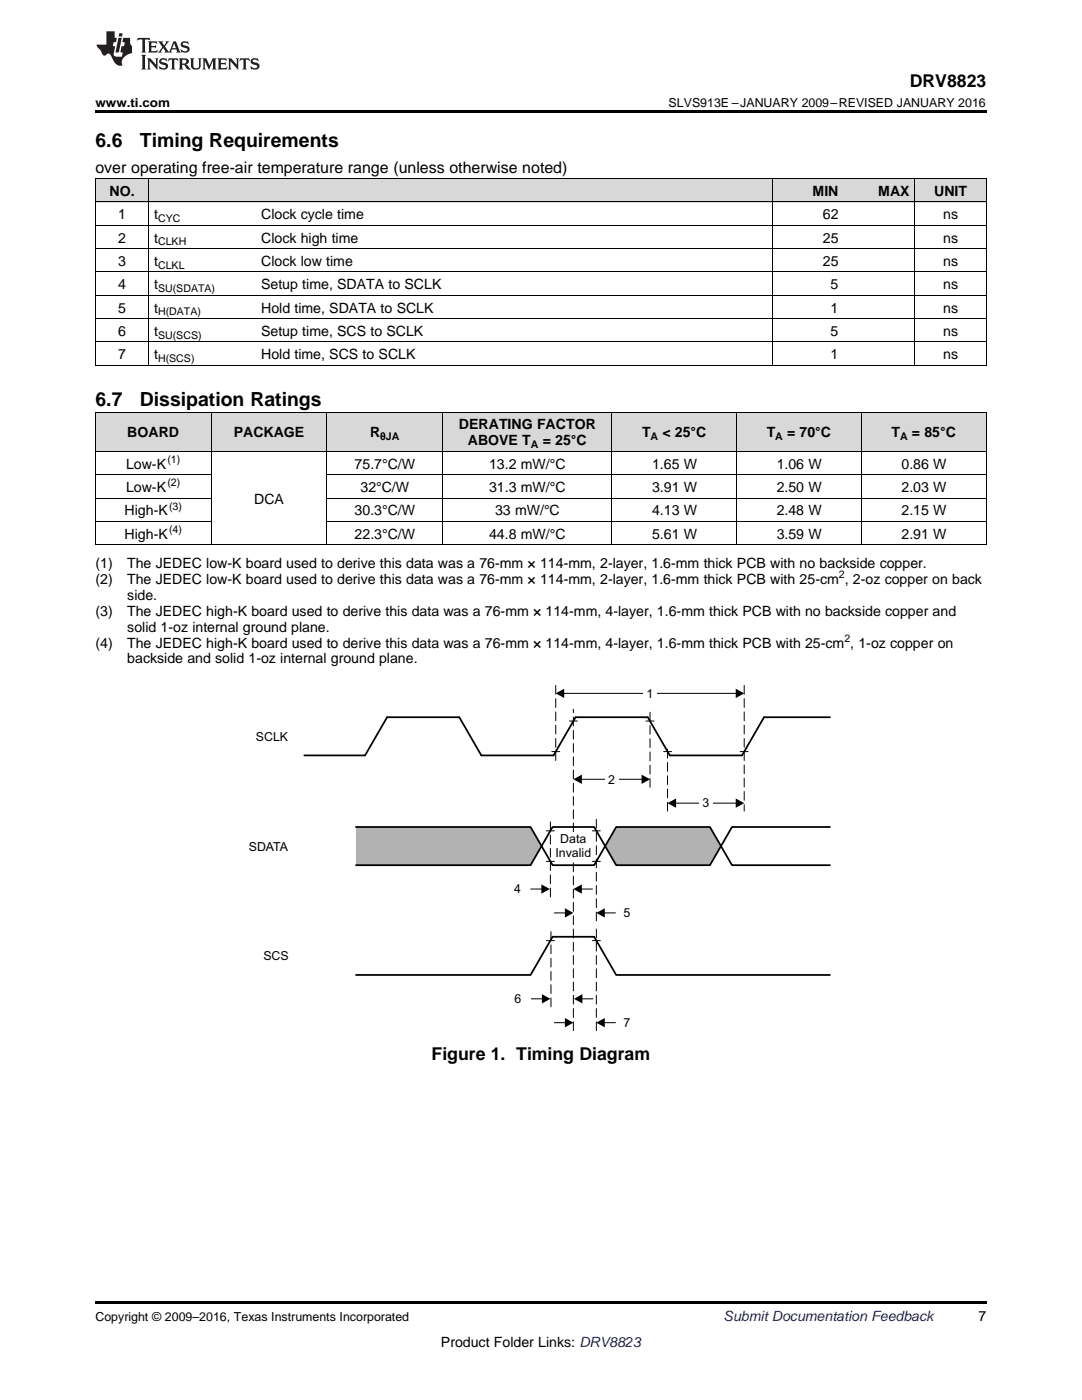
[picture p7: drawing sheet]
<svg xmlns="http://www.w3.org/2000/svg" width="216mm" height="279mm" viewBox="0 0 216 279" stroke-linecap="round" stroke-linejoin="round" font-family="sans-serif">
<defs><g id="words">
<g font-size="3.9">
<text x="19" y="29.3">6.6</text>
<text x="27.9" y="29.3">Timing Requirements</text>
<text x="19" y="81">6.7</text>
<text x="27.9" y="81">Dissipation Ratings</text>
</g>
<g font-size="3.5">
<text x="181.5" y="17.3">DRV8823</text>
<text x="86.1" y="211.6">Figure 1. Timing Diagram</text>
</g>
<text font-size="3.2" x="19" y="34.4">over operating free-air temperature range (unless otherwise noted)</text>
<g font-size="2.8">
<text x="21.9" y="39.1">NO.</text>
<text x="162.1" y="39.1">MIN</text>
<text x="175.3" y="39.1">MAX</text>
<text x="186.4" y="39.1">UNIT</text>
<text x="23.6" y="43.7">1</text>
<text x="30.8" y="43.7">t</text>
<text x="52.1" y="43.7">Clock cycle time</text>
<text x="164.2" y="43.7">62</text>
<text x="188.2" y="43.7">ns</text>
<text x="23.6" y="48.4">2</text>
<text x="23.6" y="53.1">3</text>
<text x="30.8" y="48.4">t</text>
<text x="30.8" y="53.1">t</text>
<text x="52.1" y="48.4">Clock high time</text>
<text x="52.1" y="53.1">Clock low time</text>
<text x="164.2" y="48.4">25</text>
<text x="164.2" y="53.1">25</text>
<text x="188.2" y="48.4">ns</text>
<text x="188.2" y="53.1">ns</text>
<text x="23.6" y="57.7">4</text>
<text x="30.8" y="57.7">t</text>
<text x="52.1" y="57.7">Setup time, SDATA to SCLK</text>
<text x="165.7" y="57.7">5</text>
<text x="188.2" y="57.7">ns</text>
<text x="23.6" y="62.4">5</text>
<text x="30.8" y="62.4">t</text>
<text x="52.1" y="62.4">Hold time, SDATA to SCLK</text>
<text x="165.7" y="62.4">1</text>
<text x="188.2" y="62.4">ns</text>
<text x="23.6" y="67">6</text>
<text x="23.6" y="71.7">7</text>
<text x="30.8" y="67">t</text>
<text x="30.8" y="71.7">t</text>
<text x="52.1" y="67">Setup time, SCS to SCLK</text>
<text x="52.1" y="71.7">Hold time, SCS to SCLK</text>
<text x="165.7" y="67">5</text>
<text x="165.7" y="71.7">1</text>
<text x="188.2" y="67">ns</text>
<text x="188.2" y="71.7">ns</text>
<text x="25.4" y="87.3">BOARD</text>
<text x="46.6" y="87.3">PACKAGE</text>
<text x="73.9" y="87.3">R</text>
<text x="91.6" y="85.7">DERATING FACTOR</text>
<text x="93.3" y="88.9">ABOVE T</text>
<text x="108.3" y="88.9">= 25°C</text>
<text x="128.1" y="87.3">T</text>
<text x="132.2" y="87.3">&lt; 25°C</text>
<text x="153" y="87.3">T</text>
<text x="157.1" y="87.3">= 70°C</text>
<text x="177.9" y="87.3">T</text>
<text x="182" y="87.3">= 85°C</text>
<text x="25.2" y="93.5">Low-K</text>
<text x="70.8" y="93.5">75.7°C/W</text>
<text x="97.6" y="93.5">13.2 mW/°C</text>
<text x="130.1" y="93.5">1.65 W</text>
<text x="155" y="93.5">1.06 W</text>
<text x="179.9" y="93.5">0.86 W</text>
<text x="25.2" y="98.2">Low-K</text>
<text x="50.7" y="100.5">DCA</text>
<text x="71.9" y="98.2">32°C/W</text>
<text x="97.6" y="98.2">31.3 mW/°C</text>
<text x="130.1" y="98.2">3.91 W</text>
<text x="155" y="98.2">2.50 W</text>
<text x="179.9" y="98.2">2.03 W</text>
<text x="24.9" y="102.8">High-K</text>
<text x="24.9" y="107.5">High-K</text>
<text x="70.8" y="102.8">30.3°C/W</text>
<text x="70.8" y="107.5">22.3°C/W</text>
<text x="97.6" y="107.5">44.8 mW/°C</text>
<text x="98.8" y="102.8">33 mW/°C</text>
<text x="130.1" y="102.8">4.13 W</text>
<text x="130.1" y="107.5">5.61 W</text>
<text x="155" y="102.8">2.48 W</text>
<text x="155" y="107.5">3.59 W</text>
<text x="179.9" y="102.8">2.15 W</text>
<text x="179.9" y="107.5">2.91 W</text>
<text x="19" y="113.3">(1)</text>
<text x="25.4" y="113.3">The JEDEC low-K board used to derive this data was a 76-mm × 114-mm, 2-layer, 1.6-mm thick PCB with no backside copper.</text>
<text x="19" y="116.5">(2)</text>
<text x="25.4" y="116.5">The JEDEC low-K board used to derive this data was a 76-mm × 114-mm, 2-layer, 1.6-mm thick PCB with 25-cm , 2-oz copper on back</text>
<text x="25.4" y="119.7">side.</text>
<text x="19" y="122.9">(3)</text>
<text x="25.4" y="122.9">The JEDEC high-K board used to derive this data was a 76-mm × 114-mm, 4-layer, 1.6-mm thick PCB with no backside copper and</text>
<text x="19" y="129.2">(4)</text>
<text x="25.4" y="129.2">The JEDEC high-K board used to derive this data was a 76-mm × 114-mm, 4-layer, 1.6-mm thick PCB with 25-cm , 1-oz copper on</text>
<text x="25.4" y="126">solid 1-oz internal ground plane.</text>
<text x="25.4" y="132.4">backside and solid 1-oz internal ground plane.</text>
<text x="195.3" y="263.6">7</text>
<text x="88" y="268.9">Product Folder Links: DRV8823</text>
</g>
<text font-size="2.8" fill="#0000c8" x="144.4" y="263.6">Submit Documentation Feedback</text>
<g font-size="2.5">
<text x="19" y="21.4">www.ti.com</text>
<text x="133.4" y="21.4">SLVS913E –JANUARY 2009–REVISED JANUARY 2016</text>
<text x="129" y="139.2">1</text>
<text x="51.1" y="147.8">SCLK</text>
<text x="121.4" y="156.4">2</text>
<text x="140.2" y="161.1">3</text>
<text x="49.6" y="169.7">SDATA</text>
<text x="110.8" y="171.1">Invalid</text>
<text x="111.8" y="168.3">Data</text>
<text x="102.6" y="178.3">4</text>
<text x="124.4" y="183">5</text>
<text x="52.6" y="191.6">SCS</text>
<text x="102.7" y="200.2">6</text>
<text x="124.4" y="205">7</text>
<text x="19" y="263.6">Copyright © 2009–2016, Texas Instruments Incorporated</text>
</g>
<g font-size="2.1">
<text x="31.5" y="44.3">CYC</text>
<text x="31.5" y="49">CLKH</text>
<text x="31.5" y="53.6">CLKL</text>
<text x="31.5" y="58.3">SU(SDATA)</text>
<text x="31.5" y="62.9">H(DATA)</text>
<text x="31.5" y="67.6">SU(SCS)</text>
<text x="31.5" y="72.2">H(SCS)</text>
<text x="75.9" y="87.8">θJA</text>
<text x="105.9" y="89.4">A</text>
<text x="129.8" y="87.8">A</text>
<text x="154.7" y="87.8">A</text>
<text x="179.6" y="87.8">A</text>
<text x="33.4" y="92.4">(1)</text>
<text x="33.4" y="97">(2)</text>
<text x="33.7" y="101.7">(3)</text>
<text x="33.7" y="106.4">(4)</text>
<text x="167.4" y="115.4">2</text>
<text x="168.5" y="128.1">2</text>
</g>
</g></defs>
<g fill="#d8d8d8">
<path d="M19 82.3h23.2v7.8h-23.2z"/>
<path d="M42.2 82.3h23.1v7.8h-23.1z"/>
<path d="M65.3 82.3h23.1v7.8h-23.1z"/>
<path d="M88.4 82.3h33.8v7.8h-33.8z"/>
<path d="M122.2 82.3h24.8v7.8h-24.8z"/>
<path d="M147 82.3h24.9v7.8h-24.9z"/>
<path d="M171.9 82.3h24.9v7.8h-24.9z"/>
<path d="M19 35.7h10.7v4.7h-10.7z"/>
<path d="M29.7 35.7h21.3v4.7h-21.3z"/>
<path d="M51 35.7h103.2v4.7h-103.2z"/>
<path d="M154.2 35.7h14.2v4.7h-14.2z"/>
<path d="M168.4 35.7h14.2v4.7h-14.2z"/>
<path d="M182.6 35.7h14.2v4.7h-14.2z"/>
</g>
<path d="M19 259.7h177.8v.5h-177.8z" fill="#000"/>
<path d="M77.2 143.1l-4.4 7.7M114.8 143.1l-4.3 7.7M152.5 143.1l-4.4 7.7M110.3 165h8.3l2.2 3.9-2.2 3.8h-8.3l-2.2-3.8z" fill="none" stroke="#000" stroke-width=".35"/>
<path d="M110.1 150h1.6M113.6 143.9h1.6M147.7 150h1.6" fill="none" stroke="#000" stroke-width=".2"/>
<path d="M123 165h18.7l2.2 3.9-2.2 3.8h-18.7l-2.2-3.8z" fill-rule="evenodd" fill="#b2b2b2"/>
<path d="M123 165h18.7l2.2 3.9-2.2 3.8h-18.7l-2.2-3.8zM165.6 165h-19.5l-2.2 3.9 2.2 3.8h19.5" fill="none" stroke="#000" stroke-width=".35"/>
<path d="M71 165h34.9l2.2 3.9-2.2 3.8h-34.9z" fill-rule="evenodd" fill="#b2b2b2"/>
<path d="M60.7 150.8h12.1M77.2 143.1h14.4l4.4 7.7h14.5M114.8 143.1h14.5l4.4 7.7h14.4M152.5 143.1h13.1M71 165h34.9l2.2 3.9-2.2 3.8h-34.9M71 194.6h34.8M110.3 187l-4.4 7.6M118.6 187l4.4 7.6M123.1 194.6h42.5" fill="none" stroke="#000" stroke-width=".35"/>
<g fill="none" stroke="#000" stroke-width=".2">
<path d="M112.4 138.4h34.6M116 155.5h12.2M128.9 143.9h1.6M132.4 150h1.6M105.9 177.4h2.3M116 177.4h2.2M134.8 160.3h12.2M106 199.3h2.3M109 187.7h1.6M110.6 182.2h2.3M116.1 199.3h2.2M118.2 187.7h1.6"/>
<path d="M120.5 182.2h2.3M110.6 204.1h2.3M120.5 204.1h2.3"/>
</g>
<path d="M110.9 136.8v15.5M148.5 136.8v25.1M129.7 157.1v-15.5M109.8 179v-15.5M133.2 161.9v-12.7M119 183.8v-20.3M109.9 200.9v-15.5M114.4 205.7v-64.1M119 205.7v-20.3" fill="none" stroke="#000" stroke-width=".2" stroke-dasharray="1.8 .9"/>
<g fill="#000">
<path d="M110.9 138.4l1.7-1v1.9zM146.8 137.4l1.7 1-1.7 .9zM114.4 155.5l1.7-.9v1.9zM128 154.6l1.7 .9-1.7 1zM133.2 160.3l1.7-.9v1.8zM146.8 159.4l1.7 .9-1.7 .9zM108 176.5l1.7 .9-1.7 1zM114.4 177.4l1.7-.9v1.9zM112.7 181.3l1.7 .9-1.7 .9zM114.5 199.3l1.7-.9v1.9zM119 182.2l1.7-.9v1.8zM108.1 198.4l1.7 .9-1.7 1z"/>
<path d="M112.7 203.2l1.7 .9-1.7 .9zM119 204.1l1.7-.9v1.8z"/>
</g>
<g fill="#fff">
<path d="M139.5 158.9h2.7v2.8h-2.7z" fill-rule="evenodd"/>
<path d="M120.7 154.1h2.7v2.8h-2.7z" fill-rule="evenodd"/>
<path d="M110.8 166.1h7.2v5.5h-7.2z" fill-rule="evenodd"/>
<path d="M128.3 137h2.8v2.8h-2.8z" fill-rule="evenodd"/>
</g>
<path d="M110.3 187h8.3" fill="none" stroke="#000" stroke-width=".35"/>
<g fill="none" stroke="#000" stroke-width=".2">
<path d="M19 35.6l177.8 .1v37.3M19.1 35.7v37.3M29.7 35.7v37.3M154.1 35.7v37.3M182.5 35.7v37.3M19 58.9h177.8M19 54.3h177.8M19 49.6h177.8M19 45h177.8M19 40.3h177.8M19 72.9h177.8M19 68.2h177.8"/>
<path d="M19 63.6h177.8M19 82.3h177.8v26.5M19 99.4h23.2M19 94.7h23.2M19 90.1h177.8M19.1 82.3v26.5M42.1 82.3v26.5M65.2 82.3v26.5M65.3 99.4h131.5M65.3 94.7h131.5M88.3 82.3v26.5M122.1 82.3v26.5"/>
<path d="M147 82.3v26.5M171.9 82.3v26.5M19 108.7h177.8M19 104.1h23.2M65.3 104.1h131.5M109 165.8h1.6M109 171.9h1.6M118.2 165.8h1.6M118.2 171.9h1.6"/>
</g>
<g fill="#000">
<path d="M19 22h177.8v.5h-177.8zM19 72.9l.2 .1zM50.9 72.9l.1 .1zM154.1 72.9l.1 .1zM182.5 72.9l.1 .1zM196.7 72.9l.1 .1zM19 108.7l.2 .1zM65.2 108.7l.1 .1zM88.3 108.7l.1 .1zM122.1 108.7l.1 .1zM146.9 108.7l.1 .1zM171.8 108.7l.1 .1z"/>
<path d="M196.7 108.7l.1 .1z"/>
</g>
<g fill="#231f20">
<path d="M27.5 7.6l-.1 .5 .4-.2h.6v.1v2.1l-.2 .4h1l-.3-.4v-2.1l.1-.1h.5l.5 .2-.2-.5zM29.5 8.3l.2 .3v1.5l-.2 .4h1.8l.2-.6a1.04 1.04 0 0 1-1.3 .2v-.7h.6l.3 .2v-.6l-.3 .2h-.6v-.6l.8-.1 .4 .3-.2-.5zM31.5 8.3l.9 1.1-.9 1.1h.8l-.2-.2 .5-.7 .4 .7-.2 .2h1.5l-.1-.2 .1-.4h.9l.1 .4-.2 .2h1l-.3-.3-.7-1.9h-.5l-.9 2-.8-1 .9-1h-.8l.1 .3-.3 .5-.4-.6 .2-.2zM34.7 8.6l.4 1h-.7zM36.3 8.4a.63 .63 0 0 0-.2 .7 .63 .63 0 0 0 .6 .4l.6 .2 .1 .2a.75 .75 0 0 1-.7 .4 .75 .75 0 0 1-.6-.5l.1 .7 .1-.1a1.11 1.11 0 0 0 1.5-.6 1.13 1.13 0 0 0-1.2-.8l-.1-.4a1.04 1.04 0 0 1 1.2 .2l-.2-.5-.1 .1-.5-.2zM28.2 10.9l.2 .4v2.2l-.2 .4h1l-.3-.4v-2.2l.3-.4zM29.3 11.6l.3 .4v1.5l-.3 .4h.8l-.2-.4v-1.3l1.5 1.7v-1.9l.2-.4h-.7l.2 .4v.9l-1.1-1.3zM32 11.8a.62 .62 0 0 0-.2 .7 .62 .62 0 0 0 .6 .4l.6 .1 .1 .3a.76 .76 0 0 1-.7 .3 .76 .76 0 0 1-.6-.4l.1 .7 .1-.1a1.11 1.11 0 0 0 1.5-.6 1.13 1.13 0 0 0-1.2-.8l-.1-.4a1.04 1.04 0 0 1 1.2 .2l-.2-.6-.1 .1-.5-.1zM33.7 11.6l-.2 .6a.61 .61 0 0 1 .8-.3v1.6l-.2 .4h.9l-.2-.4v-1.6a.63 .63 0 0 1 .8 .3l-.2-.6zM35.6 11.6l.3 .4v1.5l-.3 .4h1l-.2-.2v-.8l.5 .2a.76 .76 0 0 0 1.2 .7l-1-1a.58 .58 0 0 0 .6-.5 .58 .58 0 0 0-.5-.6zM36.4 11.9h.1a.45 .45 0 0 1 .5 .1 .45 .45 0 0 1 .1 .5l-.7 .2zM37.9 11.6l.2 .2a2.17 2.17 0 0 0 .3 1.9 .99 .99 0 0 0 1.6-.6v-1.1l.2-.4h-.7l.2 .2a1.92 1.92 0 0 1-.2 1.8 .6 .6 0 0 1-.9-.5v-1.1l.2-.4zM40.4 11.6l.2 .4v1.5l-.2 .4h.7l-.2-.4v-1.4l.8 1.8 .8-1.8v1.4l-.2 .4h.9l-.2-.4v-1.5l.2-.4h-.8l-.6 1.5-.6-1.5zM43.4 11.6l.2 .4v1.5l-.2 .4h1.8l.2-.6a1.04 1.04 0 0 1-1.3 .1v-.6h.5l.4 .2v-.6l-.4 .2h-.5v-.7h.8l.3 .3-.1-.6zM45.5 11.6l.2 .4v1.5l-.2 .4h.7l-.2-.4v-1.3l1.5 1.7v-1.9l.2-.4h-.7l.2 .4v.9l-1.1-1.3zM47.9 11.6l-.1 .6a.61 .61 0 0 1 .8-.3v1.6l-.3 .4h1l-.3-.4 .1-1.6a.63 .63 0 0 1 .7 .3l-.1-.6zM50.2 11.8a.62 .62 0 0 0-.2 .7 .62 .62 0 0 0 .6 .4l.6 .1 .2 .3a.76 .76 0 0 1-.8 .3 .76 .76 0 0 1-.6-.4l.1 .7 .2-.1a1.11 1.11 0 0 0 1.5-.6 1.13 1.13 0 0 0-1.3-.8l-.1-.4a1.04 1.04 0 0 1 1.2 .2l-.1-.6-.2 .1-.5-.1z"/>
<path d="M21.2 6.3v2.6h-1.9l.1 .4 .7 .9a.91 .91 0 0 0 1 .8 .56 .56 0 0 1 .5-.3 .56 .56 0 0 1 .5 .3l.4 .8a1.53 1.53 0 0 0 1.9 1.2 1.54 1.54 0 0 1 1-2.1l.9-.3v-1.4a1.52 1.52 0 0 1-.3-1.6h-1.4l-.2 .8h.5l-.2 .8h-.4l-.2 1v.2l.4 .1-.2 .8a1.93 1.93 0 0 1-1.6-.3l.3-1.8h-.5l.2-.8h.4l.2-.8h-.4v-1.3zM23.6 7.6l-.6 2.9h.7l.6-2.9zM23.8 6.6l-.1 .7h.6l.2-.7z"/>
</g>
<use href="#words"/>
</svg>
